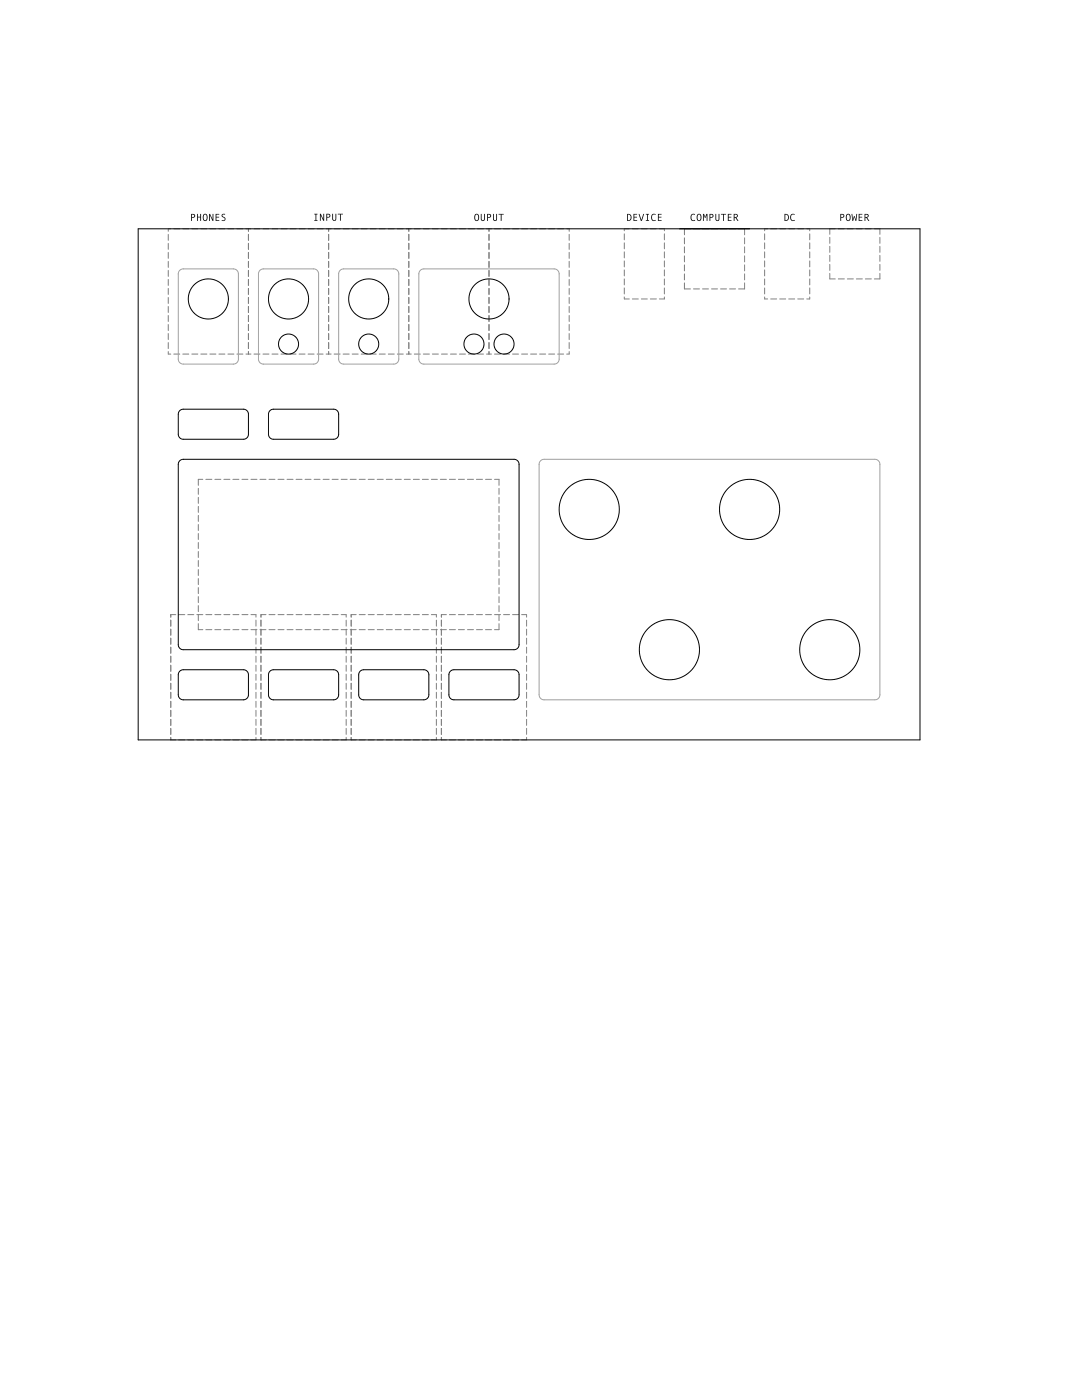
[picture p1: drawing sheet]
<svg xmlns="http://www.w3.org/2000/svg" width="216mm" height="279mm" viewBox="0 0 216 279" stroke-linecap="round" stroke-linejoin="round" font-family="sans-serif">
<g fill="none" stroke="#808080" stroke-width=".2">
<path d="M33.6 46.8v1.2M33.6 48.6v1.2M33.6 50.4v1.2M33.6 52.2v1.2M33.6 54v1.2M33.6 55.8v1.2M33.6 57.6v1.2M33.6 59.4v1.2M34.1 45.7h-.5v.5M34.7 45.7h1.2M36.5 45.7h1.2M38.3 45.7h1.2"/>
<path d="M40.1 45.7h1.2M41.9 45.7h1.2M43.7 45.7h1.2M45.5 45.7h1.2M47.3 45.7h1.2M49.1 45.7h1M49.6 45.7v.5M49.6 46.8v1.2M49.6 48.6v1.2M49.6 50.4v1.2M49.6 52.2v1.2M49.6 54v1.2"/>
<path d="M49.6 55.8v1.2M49.6 57.6v1.2M49.6 59.4v1.2M50.7 45.7h1.2M52.5 45.7h1.2M54.3 45.7h1.2M56.1 45.7h1.2M57.9 45.7h1.2M59.7 45.7h1.2M61.5 45.7h1.2M63.3 45.7h1.2M65.1 45.7h1"/>
<path d="M65.6 45.7v.5M65.6 46.8v1.2M65.6 48.6v1.2M65.6 50.4v1.2M65.6 52.2v1.2M65.6 54v1.2M65.6 55.8v1.2M65.6 57.6v1.2M65.6 59.4v1.2M66.7 45.7h1.2M68.5 45.7h1.2M70.3 45.7h1.2"/>
<path d="M72.1 45.7h1.2M73.9 45.7h1.2M75.7 45.7h1.2M77.5 45.7h1.2M79.3 45.7h1.2M81.1 45.7h1M81.6 45.7v.5M81.6 46.8v1.2M81.6 48.6v1.2M81.6 50.4v1.2M81.6 52.2v1.2M81.6 54v1.2"/>
<path d="M81.6 55.8v1.2M81.6 57.6v1.2M81.6 59.4v1.2M82.7 45.7h1.2M84.5 45.7h1.2M86.3 45.7h1.2M88.1 45.7h1.2M89.9 45.7h1.2M91.7 45.7h1.2M93.5 45.7h1.2M95.3 45.7h1.2M97.1 45.7h1"/>
<path d="M97.6 45.7v.5M97.6 46.8v1.2M97.6 48.6v1.2M97.6 50.4v1.2M97.6 52.2v1.2M97.6 54v1.2M97.6 55.8v1.2M97.6 57.6v1.2M97.6 59.4v1.2M98.7 45.7h1.2M100.5 45.7h1.2M102.3 45.7h1.2"/>
<path d="M104.1 45.7h1.2M105.9 45.7h1.2M107.7 45.7h1.2M109.5 45.7h1.2M111.3 45.7h1.2M113.1 45.7h.5v.5M113.6 46.8v1.2M113.6 48.6v1.2M113.6 50.4v1.2M113.6 52.2v1.2M113.6 54v1.2M113.6 55.8v1.2"/>
<path d="M113.6 57.6v1.2M113.6 59.4v1.2M124.6 59.3v.4h1M124.6 46.7v1.2M124.6 48.5v1.2M124.6 50.3v1.2M124.6 52.1v1.2M124.6 53.9v1.2M124.6 55.7v1.2M124.6 57.5v1.2M125.6 45.7h-1v.4M126.2 45.7h1.2"/>
<path d="M126.2 59.7h1.2M128 45.7h1.2M128 59.7h1.2M129.8 45.7h1.2M129.8 59.7h1.2M131.6 45.7h1v.4M132.6 59.3v.4h-1M132.6 46.7v1.2M132.6 48.5v1.2M132.6 50.3v1.2M132.6 52.1v1.2M132.6 53.9v1.2"/>
<path d="M132.6 55.7v1.2M132.6 57.5v1.2M136.6 47.5v1.2M136.6 49.3v1.2M136.6 51.1v1.2M136.6 52.9v1.2M136.6 54.7v1.2M136.6 56.5v1.2h1.2M137.8 45.7h-1.2v1.2M138.4 45.7h1.2M138.4 57.7h1.2M140.2 45.7h1.2"/>
<path d="M140.2 57.7h1.2M142 45.7h1.2M142 57.7h1.2M143.8 45.7h1.2M143.8 57.7h1.2M145.6 45.7h1.2M145.6 57.7h1.2M147.4 45.7h1.2v1.2M148.6 56.5v1.2h-1.2M148.6 47.5v1.2M148.6 49.3v1.2M148.6 51.1v1.2"/>
<path d="M148.6 52.9v1.2M148.6 54.7v1.2M152.6 46.7v1.2M152.6 48.5v1.2M152.6 50.3v1.2M152.6 52.1v1.2M152.6 53.9v1.2M152.6 55.7v1.2M152.6 57.5v1.2M152.6 59.3v.4h.6M153.2 45.7h-.6v.4M153.8 45.7h1.2"/>
<path d="M153.8 59.7h1.2M155.6 45.7h1.2M155.6 59.7h1.2M157.4 45.7h1.2M157.4 59.7h1.2M159.2 45.7h1.2M159.2 59.7h1.2M161 45.7h.6v.4M161.6 59.3v.4h-.6M161.6 46.7v1.2M161.6 48.5v1.2M161.6 50.3v1.2"/>
<path d="M161.6 52.1v1.2M161.6 53.9v1.2M161.6 55.7v1.2M161.6 57.5v1.2M165.6 47.4v1.2M165.6 49.2v1.2M165.6 51v1.2M165.6 52.8v1.2M165.6 54.6v1.1h1.1M166.7 45.7h-1.1v1.1M167.3 45.7h1.2M167.3 55.7h1.2"/>
<path d="M169.1 45.7h1.2M169.1 55.7h1.2M170.9 45.7h1.2M170.9 55.7h1.2M172.7 45.7h1.2M172.7 55.7h1.2M174.5 45.7h1.1v1.1M175.6 54.6v1.1h-1.1M175.6 47.4v1.2M175.6 49.2v1.2M175.6 51v1.2M175.6 52.8v1.2"/>
<path d="M33.6 70.2v.5h.5M33.6 61.2v1.2M33.6 63v1.2M33.6 64.8v1.2M33.6 66.6v1.2M33.6 68.4v1.2M34.7 70.7h1.2M36.5 70.7h1.2M38.3 70.7h1.2M40.1 70.7h1.2M41.9 70.7h1.2M43.7 70.7h1.2"/>
<path d="M45.5 70.7h1.2M47.3 70.7h1.2M49.1 70.7h1M49.6 61.2v1.2M49.6 63v1.2M49.6 64.8v1.2M49.6 66.6v1.2M49.6 68.4v1.2M49.6 70.2v.5M50.7 70.7h1.2M52.5 70.7h1.2M54.3 70.7h1.2"/>
<path d="M56.1 70.7h1.2M57.9 70.7h1.2M59.7 70.7h1.2M61.5 70.7h1.2M63.3 70.7h1.2M65.1 70.7h1M65.6 61.2v1.2M65.6 63v1.2M65.6 64.8v1.2M65.6 66.6v1.2M65.6 68.4v1.2M65.6 70.2v.5"/>
<path d="M66.7 70.7h1.2M68.5 70.7h1.2M70.3 70.7h1.2M72.1 70.7h1.2M73.9 70.7h1.2M75.7 70.7h1.2M77.5 70.7h1.2M79.3 70.7h1.2M81.1 70.7h1M81.6 61.2v1.2M81.6 63v1.2M81.6 64.8v1.2"/>
<path d="M81.6 66.6v1.2M81.6 68.4v1.2M81.6 70.2v.5M82.7 70.7h1.2M84.5 70.7h1.2M86.3 70.7h1.2M88.1 70.7h1.2M89.9 70.7h1.2M91.7 70.7h1.2M93.5 70.7h1.2M95.3 70.7h1.2M97.1 70.7h1"/>
<path d="M97.6 61.2v1.2M97.6 63v1.2M97.6 64.8v1.2M97.6 66.6v1.2M97.6 68.4v1.2M97.6 70.2v.5M98.7 70.7h1.2M100.5 70.7h1.2M102.3 70.7h1.2M104.1 70.7h1.2M105.9 70.7h1.2M107.7 70.7h1.2"/>
<path d="M109.5 70.7h1.2M111.3 70.7h1.2M113.6 70.2v.5h-.5M113.6 61.2v1.2M113.6 63v1.2M113.6 64.8v1.2M113.6 66.6v1.2M113.6 68.4v1.2M39.6 97.5v1.2M39.6 99.3v1.2M40.5 95.7h-.9v1.2M41.1 95.7h1.2"/>
<path d="M42.9 95.7h1.2M44.7 95.7h1.2M46.5 95.7h1.2M48.3 95.7h1.2M50.1 95.7h1.2M51.9 95.7h1.2M53.7 95.7h1.2M55.5 95.7h1.2M57.3 95.7h1.2M59.1 95.7h1.2M60.9 95.7h1.2M62.7 95.7h1.2"/>
<path d="M64.5 95.7h1.2M66.3 95.7h1.2M68.1 95.7h1.2M69.9 95.7h1.2M71.7 95.7h1.2M73.5 95.7h1.2M75.3 95.7h1.2M77.1 95.7h1.2M78.9 95.7h1.2M80.7 95.7h1.2M82.5 95.7h1.2M84.3 95.7h1.2"/>
<path d="M86.1 95.7h1.2M87.9 95.7h1.2M89.7 95.7h1.2M91.5 95.7h1.2M93.3 95.7h1.2M95.1 95.7h1.2M96.9 95.7h1.2M98.7 95.7h.9v1.2M99.6 97.5v1.2M99.6 99.3v1.2M39.6 101.1v1.2M39.6 102.9v1.2"/>
<path d="M39.6 104.7v1.2M39.6 106.5v1.2M39.6 108.3v1.2M39.6 110.1v1.2M39.6 111.9v1.2M39.6 113.7v1.2M39.6 115.5v1.2M39.6 117.3v1.2M39.6 119.1v1.2M99.6 101.1v1.2M99.6 102.9v1.2M99.6 104.7v1.2"/>
<path d="M99.6 106.5v1.2M99.6 108.3v1.2M99.6 110.1v1.2M99.6 111.9v1.2M99.6 113.7v1.2M99.6 115.5v1.2M99.6 117.3v1.2M99.6 119.1v1.2M34.1 123.8v1.2M34.1 125.6v1.2M34.1 127.4v1.2M34.1 129.2v1.2"/>
<path d="M34.1 131v1.2M34.1 132.8v1.2M34.1 134.6v1.2M34.1 136.4v1.2M34.1 138.2v1.2M34.1 140v1.2M35.1 122.7h-1v.5M35.7 122.7h1.2M37.5 122.7h1.2M39.3 122.7h1.2M39.6 120.9v1.2M39.6 122.7v1.2"/>
<path d="M39.6 124.5v1.2h.9M41.1 122.7h1.2M41.1 125.7h1.2M42.9 122.7h1.2M42.9 125.7h1.2M44.7 122.7h1.2M44.7 125.7h1.2M46.5 122.7h1.2M46.5 125.7h1.2M48.3 122.7h1.2M48.3 125.7h1.2M50.1 122.7h1v.5"/>
<path d="M50.1 125.7h1.2M51.1 123.8v1.2M51.1 125.6v1.2M51.1 127.4v1.2M51.1 129.2v1.2M51.1 131v1.2M51.1 132.8v1.2M51.1 134.6v1.2M51.1 136.4v1.2M51.1 138.2v1.2M51.1 140v1.2M51.9 125.7h1.2"/>
<path d="M52.1 123.8v1.2M52.1 125.6v1.2M52.1 127.4v1.2M52.1 129.2v1.2M52.1 131v1.2M52.1 132.8v1.2M52.1 134.6v1.2M52.1 136.4v1.2M52.1 138.2v1.2M52.1 140v1.2M53.1 122.7h-1v.5M53.7 122.7h1.2"/>
<path d="M53.7 125.7h1.2M55.5 122.7h1.2M55.5 125.7h1.2M57.3 122.7h1.2M57.3 125.7h1.2M59.1 122.7h1.2M59.1 125.7h1.2M60.9 122.7h1.2M60.9 125.7h1.2M62.7 122.7h1.2M62.7 125.7h1.2M64.5 122.7h1.2"/>
<path d="M64.5 125.7h1.2M66.3 122.7h1.2M66.3 125.7h1.2M68.1 122.7h1v.5M68.1 125.7h1.2M69.1 123.8v1.2M69.1 125.6v1.2M69.1 127.4v1.2M69.1 129.2v1.2M69.1 131v1.2M69.1 132.8v1.2M69.1 134.6v1.2"/>
<path d="M69.1 136.4v1.2M69.1 138.2v1.2M69.1 140v1.2M69.9 125.7h1.2M70.1 123.8v1.2M70.1 125.6v1.2M70.1 127.4v1.2M70.1 129.2v1.2M70.1 131v1.2M70.1 132.8v1.2M70.1 134.6v1.2M70.1 136.4v1.2"/>
<path d="M70.1 138.2v1.2M70.1 140v1.2M71.1 122.7h-1v.5M71.7 122.7h1.2M71.7 125.7h1.2M73.5 122.7h1.2M73.5 125.7h1.2M75.3 122.7h1.2M75.3 125.7h1.2M77.1 122.7h1.2M77.1 125.7h1.2M78.9 122.7h1.2"/>
<path d="M78.9 125.7h1.2M80.7 122.7h1.2M80.7 125.7h1.2M82.5 122.7h1.2M82.5 125.7h1.2M84.3 122.7h1.2M84.3 125.7h1.2M86.1 122.7h1v.5M86.1 125.7h1.2M87.1 123.8v1.2M87.1 125.6v1.2M87.1 127.4v1.2"/>
<path d="M87.1 129.2v1.2M87.1 131v1.2M87.1 132.8v1.2M87.1 134.6v1.2M87.1 136.4v1.2M87.1 138.2v1.2M87.1 140v1.2M87.9 125.7h1.2M88.1 123.8v1.2M88.1 125.6v1.2M88.1 127.4v1.2M88.1 129.2v1.2"/>
<path d="M88.1 131v1.2M88.1 132.8v1.2M88.1 134.6v1.2M88.1 136.4v1.2M88.1 138.2v1.2M88.1 140v1.2M89.1 122.7h-1v.5M89.7 122.7h1.2M89.7 125.7h1.2M91.5 122.7h1.2M91.5 125.7h1.2M93.3 122.7h1.2"/>
<path d="M93.3 125.7h1.2M95.1 122.7h1.2M95.1 125.7h1.2M96.9 122.7h1.2M96.9 125.7h1.2M98.7 122.7h1.2M99.6 120.9v1.2M99.6 122.7v1.2M99.6 124.5v1.2h-.9M100.5 122.7h1.2M102.3 122.7h1.2M104.1 122.7h1v.5"/>
<path d="M105.1 123.8v1.2M105.1 125.6v1.2M105.1 127.4v1.2M105.1 129.2v1.2M105.1 131v1.2M105.1 132.8v1.2M105.1 134.6v1.2M105.1 136.4v1.2M105.1 138.2v1.2M105.1 140v1.2M34.1 147.2v.5h1M34.1 141.8v1.2"/>
<path d="M34.1 143.6v1.2M34.1 145.4v1.2M35.7 147.7h1.2M37.5 147.7h1.2M39.3 147.7h1.2M41.1 147.7h1.2M42.9 147.7h1.2M44.7 147.7h1.2M46.5 147.7h1.2M48.3 147.7h1.2M51.1 147.2v.5h-1M51.1 141.8v1.2"/>
<path d="M51.1 143.6v1.2M51.1 145.4v1.2M52.1 147.2v.5h1M52.1 141.8v1.2M52.1 143.6v1.2M52.1 145.4v1.2M53.7 147.7h1.2M55.5 147.7h1.2M57.3 147.7h1.2M59.1 147.7h1.2M60.9 147.7h1.2M62.7 147.7h1.2"/>
<path d="M64.5 147.7h1.2M66.3 147.7h1.2M69.1 147.2v.5h-1M69.1 141.8v1.2M69.1 143.6v1.2M69.1 145.4v1.2M70.1 147.2v.5h1M70.1 141.8v1.2M70.1 143.6v1.2M70.1 145.4v1.2M71.7 147.7h1.2M73.5 147.7h1.2"/>
<path d="M75.3 147.7h1.2M77.1 147.7h1.2M78.9 147.7h1.2M80.7 147.7h1.2M82.5 147.7h1.2M84.3 147.7h1.2M87.1 147.2v.5h-1M87.1 141.8v1.2M87.1 143.6v1.2M87.1 145.4v1.2M88.1 141.8v1.2M88.1 143.6v1.2"/>
<path d="M88.1 145.4v1.2M88.1 147.2v.5h1M89.7 147.7h1.2M91.5 147.7h1.2M93.3 147.7h1.2M95.1 147.7h1.2M96.9 147.7h1.2M98.7 147.7h1.2M100.5 147.7h1.2M102.3 147.7h1.2M105.1 141.8v1.2M105.1 143.6v1.2"/>
<path d="M105.1 145.4v1.2M105.1 147.2v.5h-1"/>
</g>
<g fill="none" stroke="#000" stroke-width=".2">
<path d="M27.6 45.7h156v102h-156zM35.9 82l.7-.3h12.3l.5 .3 .2 .6-.1 4.4-.3 .5-.6 .2-12.4-.1-.4-.3-.2-.6v-4.1zM35.9 92l.7-.3h66l.5 .1 .3 .3 .2 .6v36l-.1 .4-.4 .4-.5 .2h-66l-.5-.2-.4-.3-.1-.5v-36zM53.9 82l.7-.3h12.3l.5 .4 .2 .5-.1 4.4-.3 .5-.6 .2-12.4-.1-.4-.3-.2-.6v-4.1zM35.9 134l.7-.3h12.3l.5 .3 .2 .6-.1 4.4-.3 .5-.6 .2-12.4-.1-.4-.3-.2-.6v-4.1zM53.9 134l.7-.3h12.3l.5 .3 .2 .6-.1 4.4-.3 .5-.6 .2-12.4-.1-.4-.3-.2-.6v-4.1zM71.9 134l.7-.3h12.3l.5 .3 .2 .6-.1 4.4-.3 .5-.6 .2-12.4-.1-.4-.3-.2-.6v-4.1zM89.9 134l.7-.3h12.3l.5 .3 .2 .6-.1 4.4-.3 .5-.6 .2-12.4-.1-.4-.3-.2-.6v-4.1z"/>
<circle cx="41.6" cy="59.7" r="4"/>
<circle cx="57.6" cy="59.7" r="4"/>
<circle cx="73.6" cy="59.7" r="4"/>
<circle cx="97.6" cy="59.7" r="4"/>
<circle cx="57.6" cy="68.7" r="2"/>
<circle cx="73.6" cy="68.7" r="2"/>
<circle cx="94.6" cy="68.7" r="2"/>
<circle cx="100.6" cy="68.7" r="2"/>
<circle cx="117.6" cy="101.7" r="6"/>
<circle cx="149.6" cy="101.7" r="6"/>
<circle cx="133.6" cy="129.7" r="6"/>
<circle cx="165.6" cy="129.7" r="6"/>
</g>
<g fill="#000">
<path d="M38.1 42.7h.4a.42 .42 0 0 1 .4 .5 .42 .42 0 0 1-.6 .3v.6h-.2zM38.3 42.8v.5l.4-.1v-.3zM39.3 42.7h.2v.6h.5v-.6h.1v1.4h-.1v-.7h-.5v.7h-.2zM40.6 42.9a.57 .57 0 0 1 .7 0 .57 .57 0 0 1 .1 .7 .5 .5 0 0 1-.6 .5 .5 .5 0 0 1-.3-.7zM40.8 42.8a.79 .79 0 0 0 .1 1.2 .71 .71 0 0 0 0-1.2zM41.7 42.7h.2l.5 1.1v-1.1h.2v1.4h-.2l-.5-1.1v1.1h-.2zM43 42.7h.7v.1h-.5v.5h.5v.1h-.5v.5h.6v.2h-.8zM44.3 42.8l.6-.1v.1l-.5 .1v.2l.4 .2a.45 .45 0 0 1 .1 .7 .45 .45 0 0 1-.7 0l.1-.1a.35 .35 0 0 0 .5-.2 .35 .35 0 0 0-.4-.4 .34 .34 0 0 1-.1-.5z"/>
<path d="M62.7 42.7h.7v.1h-.3v1.1h.3v.2h-.7v-.2h.3v-1.1h-.3zM63.8 42.7h.2l.5 1.1v-1.1h.2v1.4h-.2l-.5-1.1v1.1h-.2zM65.1 42.7h.4a.42 .42 0 0 1 .4 .5 .42 .42 0 0 1-.6 .2v.7h-.2zM65.3 42.8v.5l.4-.1v-.3zM66.3 42.7h.2v1.1l.2 .1 .2-.1v-1.1h.2v.9a.41 .41 0 0 1-.3 .5 .41 .41 0 0 1-.5-.2zM67.4 42.7h1v.1h-.4v1.3h-.2v-1.3h-.4z"/>
<path d="M94.8 42.9a.57 .57 0 0 1 .7 0 .57 .57 0 0 1 .1 .7 .5 .5 0 0 1-.6 .5 .5 .5 0 0 1-.4-.7zM95 42.8a.79 .79 0 0 0 .1 1.2 .71 .71 0 0 0 0-1.2zM95.9 42.7h.2v1.1l.2 .2 .3-.2v-1.1h.1v.9a.41 .41 0 0 1-.2 .5 .41 .41 0 0 1-.5-.2zM97.2 42.7h.4a.42 .42 0 0 1 .4 .5 .42 .42 0 0 1-.6 .3v.6h-.2zM97.4 42.8v.5l.4-.1v-.3zM98.4 42.7h.1l.1 1.1 .2 .2 .2-.2v-1.1h.2v.9a.41 .41 0 0 1-.3 .5 .41 .41 0 0 1-.5-.2zM99.5 42.7h1v.1h-.4v1.3h-.2v-1.3h-.4z"/>
<path d="M125.1 42.7a.72 .72 0 0 1 .9 .7 .72 .72 0 0 1-.9 .7zM125.3 42.8v1.1a.56 .56 0 0 0 .5-.5 .56 .56 0 0 0-.5-.6zM126.4 42.7h.7v.1h-.5v.5h.5v.1h-.5v.5h.5v.2h-.7zM127.4 42.7h.2l.4 1.2 .4-1.2h.1l-.4 1.4h-.2zM128.9 42.7h.6v.1h-.2v1.1h.2v.2h-.6v-.2h.2v-1.1h-.2zM130.1 42.9l.2-.2 .5 .1v.1l-.3-.1a.59 .59 0 0 0-.4 .6 .59 .59 0 0 0 .6 .5h.1l.1 .1a.68 .68 0 0 1-.9-.1 .68 .68 0 0 1 0-.9zM131.3 42.7h.7v.1h-.6v.5h.6v.1h-.6v.5h.6v.2h-.7z"/>
<path d="M137.9 42.9l.3-.2 .5 .1-.1 .1-.3-.1a.59 .59 0 0 0-.3 .6 .59 .59 0 0 0 .5 .5h.2v.1a.68 .68 0 0 1-.8-.1 .68 .68 0 0 1-.1-.9zM139.1 42.9a.57 .57 0 0 1 .8 0 .57 .57 0 0 1 .1 .7 .5 .5 0 0 1-.7 .5 .5 .5 0 0 1-.3-.7zM139.4 42.8a.79 .79 0 0 0 .1 1.2 .71 .71 0 0 0 0-1.2zM140.3 42.7h.2l.2 .6 .2-.6h.3v1.4h-.2v-1.2l-.2 .6h-.2l-.2-.6v1.2h-.1zM141.6 42.7h.3a.42 .42 0 0 1 .5 .5 .42 .42 0 0 1-.7 .3v.6h-.1zM141.7 42.8v.5l.5-.1-.1-.3zM142.7 42.7h.2v1.1l.3 .2 .2-.2v-1.1h.1v.9a.41 .41 0 0 1-.2 .5 .41 .41 0 0 1-.5-.2zM143.9 42.7h1v.1h-.5v1.3h-.1v-1.3h-.4zM145.2 42.7h.8v.1h-.6v.5h.5v.1h-.5v.5h.6v.2h-.8zM146.4 42.7h.4a.37 .37 0 0 1 .4 .3 .37 .37 0 0 1-.3 .4l.5 .7h-.2l-.5-.6h-.1v.6h-.2zM146.6 42.8v.5l.4-.1v-.3z"/>
<path d="M156.5 42.7a.72 .72 0 0 1 .9 .7 .72 .72 0 0 1-.9 .7zM156.7 42.8v1.1a.56 .56 0 0 0 .5-.5 .56 .56 0 0 0-.5-.6zM157.8 42.9l.3-.2 .5 .1-.1 .1-.3-.1a.59 .59 0 0 0-.4 .6 .59 .59 0 0 0 .6 .5h.2v.1a.68 .68 0 0 1-.8-.1 .68 .68 0 0 1-.1-.9z"/>
<path d="M167.7 42.7h.3a.42 .42 0 0 1 .5 .5 .42 .42 0 0 1-.7 .3v.6h-.1zM167.8 42.8v.5l.5-.1-.1-.3zM168.9 42.9a.57 .57 0 0 1 .7 0 .57 .57 0 0 1 .1 .7 .5 .5 0 0 1-.6 .5 .5 .5 0 0 1-.3-.7zM169.1 42.8a.79 .79 0 0 0 .2 1.2 .71 .71 0 0 0 0-1.2zM169.9 42.7h.2l.1 1.1 .2-.7h.2l.2 .7 .1-1.1h.1l-.1 1.4h-.2l-.2-.8-.3 .8h-.1zM171.3 42.7h.8v.1h-.6v.5h.5v.1h-.5v.5h.6v.2h-.8zM172.5 42.7h.4a.37 .37 0 0 1 .4 .3 .37 .37 0 0 1-.3 .4l.5 .7h-.2l-.4-.6h-.2v.6h-.2zM172.7 42.8v.5l.4-.1v-.3z"/>
</g>
<path d="M35.9 54l.6-.3h10.1l.5 .1 .3 .3 .2 .6v17l-.2 .5-.3 .3-.5 .2h-10.1l-.4-.2-.4-.3-.1-.5v-17zM51.9 54l.6-.3h10.1l.5 .1 .3 .3 .2 .6v17l-.2 .5-.3 .3-.5 .2h-10.1l-.4-.2-.4-.3-.1-.5v-17zM67.9 54l.6-.3h10.1l.5 .1 .3 .3 .2 .6v17l-.2 .5-.3 .3-.5 .2h-10.1l-.4-.2-.4-.3-.1-.5v-17zM83.9 54l.7-.3h26l.5 .1 .3 .4 .2 .4v17.1l-.2 .5-.3 .3-.5 .2h-26l-.6-.2-.3-.4-.1-.4v-17.1zM107.9 92l.7-.3h66l.5 .1 .4 .4 .1 .5v46l-.2 .5-.4 .4-.4 .1h-66l-.6-.2-.3-.4-.1-.4v-46z" fill="none" stroke="#a0a0a0" stroke-width=".2"/>
</svg>
